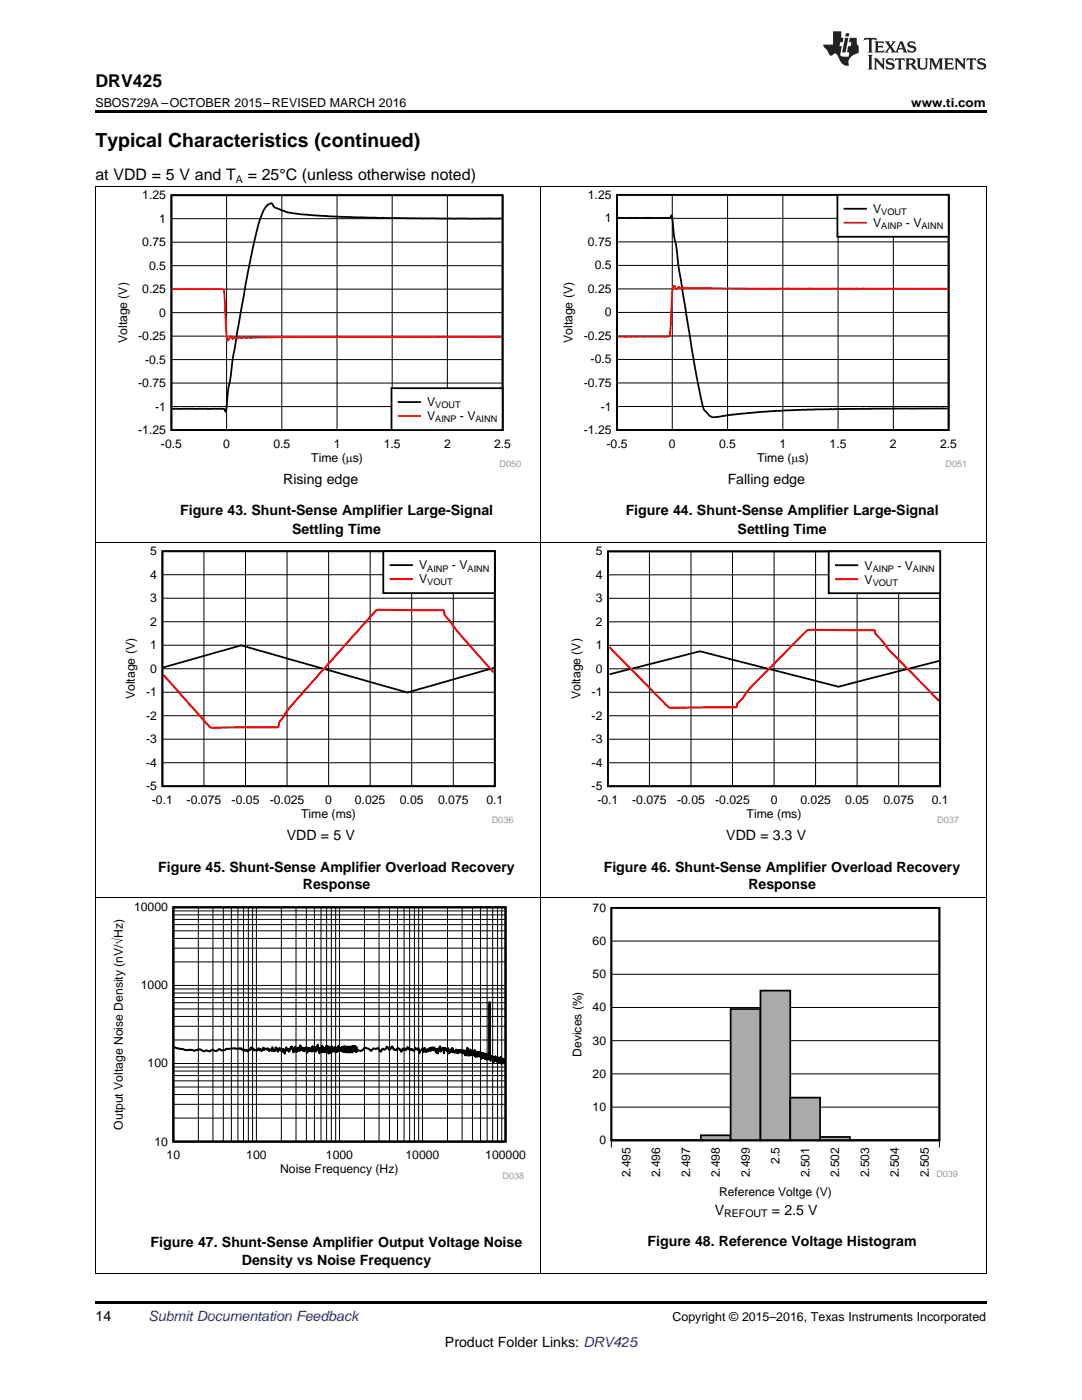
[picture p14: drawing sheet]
<svg xmlns="http://www.w3.org/2000/svg" width="216mm" height="279mm" viewBox="0 0 216 279" stroke-linecap="round" stroke-linejoin="round" font-family="sans-serif">
<defs><g id="words">
<text font-size="3.9" x="19" y="29.3">Typical Characteristics (continued)</text>
<text font-size="3.5" x="19" y="17.3">DRV425</text>
<g font-size="3.2">
<text x="19" y="36">at VDD = 5 V and T</text>
<text x="49.4" y="36">= 25°C (unless otherwise noted)</text>
</g>
<g font-size="2.8">
<text x="56.5" y="96.5">Rising edge</text>
<text x="145.2" y="96.5">Falling edge</text>
<text x="35.9" y="102.9">Figure 43. Shunt-Sense Amplifier Large-Signal</text>
<text x="58.3" y="106.6">Settling Time</text>
<text x="124.8" y="102.9">Figure 44. Shunt-Sense Amplifier Large-Signal</text>
<text x="147.2" y="106.6">Settling Time</text>
<text x="57.2" y="167.6">VDD = 5 V</text>
<text x="144.9" y="167.6">VDD = 3.3 V</text>
<text x="31.6" y="174">Figure 45. Shunt-Sense Amplifier Overload Recovery</text>
<text x="120.5" y="174">Figure 46. Shunt-Sense Amplifier Overload Recovery</text>
<text x="60.4" y="177.5">Response</text>
<text x="149.3" y="177.5">Response</text>
<text x="142.6" y="242.4">V</text>
<text x="154" y="242.4">= 2.5 V</text>
<text x="30.1" y="248.8">Figure 47. Shunt-Sense Amplifier Output Voltage Noise</text>
<text x="129.2" y="248.7">Figure 48. Reference Voltage Histogram</text>
<text x="48.3" y="252.4">Density vs Noise Frequency</text>
<text x="19" y="263.6">14</text>
<text x="88.8" y="268.9">Product Folder Links: DRV425</text>
</g>
<text font-size="2.8" fill="#0000c8" x="29.6" y="263.6">Submit Documentation Feedback</text>
<g font-size="2.5">
<text x="19" y="21.4">SBOS729A –OCTOBER 2015–REVISED MARCH 2016</text>
<text x="181.8" y="21.4">www.ti.com</text>
<text x="134.2" y="263.6">Copyright © 2015–2016, Texas Instruments Incorporated</text>
</g>
<g font-size="2.4">
<text x="28.4" y="39.8">1.25</text>
<text x="117.3" y="39.7">1.25</text>
<text x="31.8" y="44.4">1</text>
<text x="120.7" y="44.4">1</text>
<text x="174.2" y="42.5">V</text>
<text x="174.2" y="45.3">V</text>
<text x="180.8" y="45.3">- V</text>
<text x="28.4" y="49.1">0.75</text>
<text x="29.8" y="53.8">0.5</text>
<text x="117.3" y="49.1">0.75</text>
<text x="118.7" y="53.8">0.5</text>
<text x="28.4" y="58.5">0.25</text>
<text x="117.3" y="58.5">0.25</text>
<text x="31.8" y="63.2">0</text>
<text x="120.7" y="63.2">0</text>
<text x="25.4" y="68.5" transform="rotate(-90 25.4 68.5)">Voltage (V)</text>
<text x="27.6" y="67.9">-0.25</text>
<text x="114.3" y="68.4" transform="rotate(-90 114.3 68.4)">Voltage (V)</text>
<text x="116.5" y="67.8">-0.25</text>
<text x="27.6" y="77.2">-0.75</text>
<text x="28.9" y="72.6">-0.5</text>
<text x="116.5" y="77.2">-0.75</text>
<text x="117.9" y="72.5">-0.5</text>
<text x="31" y="81.9">-1</text>
<text x="85.2" y="81.1">V</text>
<text x="85.2" y="83.9">V</text>
<text x="91.8" y="83.9">- V</text>
<text x="119.9" y="81.9">-1</text>
<text x="27.6" y="86.6">-1.25</text>
<text x="32.1" y="89.4">-0.5</text>
<text x="44.6" y="89.4">0</text>
<text x="54.5" y="89.4">0.5</text>
<text x="66.6" y="89.4">1</text>
<text x="76.6" y="89.4">1.5</text>
<text x="88.6" y="89.4">2</text>
<text x="98.6" y="89.4">2.5</text>
<text x="116.5" y="86.6">-1.25</text>
<text x="121" y="89.4">-0.5</text>
<text x="133.5" y="89.4">0</text>
<text x="143.5" y="89.4">0.5</text>
<text x="155.5" y="89.4">1</text>
<text x="165.5" y="89.4">1.5</text>
<text x="177.6" y="89.4">2</text>
<text x="187.6" y="89.4">2.5</text>
<text x="62.1" y="92.2">Time (Ps)</text>
<text x="151.1" y="92.2">Time (Ps)</text>
<text x="30" y="110.8">5</text>
<text x="83.6" y="113.7">V</text>
<text x="90.2" y="113.7">- V</text>
<text x="118.9" y="110.8">5</text>
<text x="172.5" y="113.7">V</text>
<text x="179.1" y="113.7">- V</text>
<text x="30" y="115.5">4</text>
<text x="83.6" y="116.4">V</text>
<text x="118.9" y="115.5">4</text>
<text x="172.5" y="116.5">V</text>
<text x="30" y="124.9">2</text>
<text x="30" y="120.2">3</text>
<text x="118.9" y="124.9">2</text>
<text x="118.9" y="120.2">3</text>
<text x="30" y="129.6">1</text>
<text x="118.9" y="129.6">1</text>
<text x="30" y="134.3">0</text>
<text x="118.9" y="134.3">0</text>
<text x="26.9" y="139.5" transform="rotate(-90 26.9 139.5)">Voltage (V)</text>
<text x="29.2" y="143.6">-2</text>
<text x="29.2" y="138.9">-1</text>
<text x="115.8" y="139.5" transform="rotate(-90 115.8 139.5)">Voltage (V)</text>
<text x="118.1" y="143.6">-2</text>
<text x="118.1" y="139">-1</text>
<text x="29.2" y="148.3">-3</text>
<text x="118.1" y="148.3">-3</text>
<text x="29.2" y="153">-4</text>
<text x="118.1" y="153">-4</text>
<text x="29.2" y="157.7">-5</text>
<text x="30.3" y="160.5">-0.1</text>
<text x="37.2" y="160.5">-0.075</text>
<text x="46.2" y="160.5">-0.05</text>
<text x="53.8" y="160.5">-0.025</text>
<text x="64.9" y="160.5">0</text>
<text x="70.8" y="160.5">0.025</text>
<text x="79.8" y="160.5">0.05</text>
<text x="87.4" y="160.5">0.075</text>
<text x="97" y="160.5">0.1</text>
<text x="118.1" y="157.7">-5</text>
<text x="119.2" y="160.5">-0.1</text>
<text x="126.1" y="160.5">-0.075</text>
<text x="135.1" y="160.5">-0.05</text>
<text x="142.7" y="160.5">-0.025</text>
<text x="153.8" y="160.5">0</text>
<text x="159.7" y="160.5">0.025</text>
<text x="168.7" y="160.5">0.05</text>
<text x="176.3" y="160.5">0.075</text>
<text x="185.9" y="160.5">0.1</text>
<text x="60.1" y="163.3">Time (ms)</text>
<text x="149" y="163.3">Time (ms)</text>
<text x="26.8" y="181.9">10000</text>
<text x="118.3" y="182">70</text>
<text x="118.3" y="188.6">60</text>
<text x="28.1" y="197.5">1000</text>
<text x="118.3" y="195.2">50</text>
<text x="118.3" y="201.9">40</text>
<text x="118.3" y="208.5">30</text>
<text x="29.5" y="213">100</text>
<text x="116" y="210.9" transform="rotate(-90 116 210.9)">Devices (%)</text>
<text x="118.3" y="215.1">20</text>
<text x="118.3" y="221.7">10</text>
<text x="24.5" y="225.5" transform="rotate(-90 24.5 225.5)">Output Voltage Noise Density (nV/óHz)</text>
<text x="30.8" y="228.6">10</text>
<text x="33.2" y="231.4">10</text>
<text x="49.1" y="231.4">100</text>
<text x="65" y="231.4">1000</text>
<text x="80.9" y="231.4">10000</text>
<text x="96.8" y="231.4">100000</text>
<text x="119.6" y="228.4">0</text>
<text x="155.6" y="232.3" transform="rotate(-90 155.6 232.3)">2.5</text>
<text x="55.9" y="234.2">Noise Frequency (Hz)</text>
<text x="125.8" y="235" transform="rotate(-90 125.8 235)">2.495</text>
<text x="131.8" y="235" transform="rotate(-90 131.8 235)">2.496</text>
<text x="137.7" y="235" transform="rotate(-90 137.7 235)">2.497</text>
<text x="143.5" y="238.6">Reference Voltge (V)</text>
<text x="143.7" y="235" transform="rotate(-90 143.7 235)">2.498</text>
<text x="149.6" y="235" transform="rotate(-90 149.6 235)">2.499</text>
<text x="161.5" y="235" transform="rotate(-90 161.5 235)">2.501</text>
<text x="167.5" y="235" transform="rotate(-90 167.5 235)">2.502</text>
<text x="173.4" y="235" transform="rotate(-90 173.4 235)">2.503</text>
<text x="179.4" y="235" transform="rotate(-90 179.4 235)">2.504</text>
<text x="185.3" y="235" transform="rotate(-90 185.3 235)">2.505</text>
</g>
<g font-size="2.1">
<text x="47.1" y="36.6">A</text>
<text x="144.5" y="243">REFOUT</text>
</g>
<g font-size="1.8">
<text x="175.8" y="42.9">VOUT</text>
<text x="175.8" y="45.7">AINP</text>
<text x="183.9" y="45.7">AINN</text>
<text x="86.9" y="81.5">VOUT</text>
<text x="86.9" y="84.3">AINP</text>
<text x="94.9" y="84.3">AINN</text>
<text x="85.3" y="114.1">AINP</text>
<text x="85.3" y="116.8">VOUT</text>
<text x="93.3" y="114.1">AINN</text>
<text x="174.1" y="114.1">AINP</text>
<text x="174.1" y="116.9">VOUT</text>
<text x="182.2" y="114.1">AINN</text>
</g>
<g font-size="1.8" fill="#999">
<text x="99.7" y="93.2">D050</text>
<text x="188.7" y="93.2">D051</text>
<text x="98.1" y="164.3">D036</text>
<text x="187" y="164.3">D037</text>
<text x="100.3" y="235.2">D038</text>
<text x="186.8" y="234.9">D039</text>
</g>
</g></defs>
<path d="M19 259.7h177.8v.5h-177.8z" fill="#000"/>
<path d="M19.1 179.2v74.9M107.9 179.2v74.9M196.8 179.2v74.9M19 254.1h177.8" fill="none" stroke="#000" stroke-width=".2"/>
<path d="M113.7 180.3h77.4v58.8h-77.4z" fill-rule="evenodd" fill="#fff"/>
<path d="M122 181.2h65.4v46.4h-65.4zM122 227.6h5.9zM127.9 227.6h6zM133.9 227.6h5.9z" fill="none" stroke="#000" stroke-width=".35"/>
<path d="M122 194.4h65.5M122 187.8h65.5M122 181.2h65.5M122 214.3h65.5M122 207.7h65.5M122 201.1h65.5M122 229v-1.4h65.5l-.1 1.4M122 221h65.5" fill="none" stroke="#000" stroke-width=".2"/>
<path d="M122 227.6h17.9" fill="none" stroke="#aaa" stroke-width=".2"/>
<path d="M139.8 226.6h6v1h-6z" fill-rule="evenodd" fill="#aaa"/>
<path d="M139.8 226.6h6v1h-6z" fill="none" stroke="#000" stroke-width=".35"/>
<path d="M145.8 201.4h6v26.2h-6z" fill-rule="evenodd" fill="#aaa"/>
<path d="M145.8 201.4h5.9v26.2h-5.9z" fill="none" stroke="#000" stroke-width=".35"/>
<path d="M151.7 197.7h6v29.9h-6z" fill-rule="evenodd" fill="#aaa"/>
<path d="M151.7 197.7h6v29.9h-6z" fill="none" stroke="#000" stroke-width=".35"/>
<path d="M157.7 219.1h6v8.5h-6z" fill-rule="evenodd" fill="#aaa"/>
<path d="M157.7 219.1h5.9v8.5h-5.9z" fill="none" stroke="#000" stroke-width=".35"/>
<path d="M163.6 226.9h6v.7h-6z" fill-rule="evenodd" fill="#aaa"/>
<path d="M122 181.2h65.4v46.4h-65.4zM163.6 226.9h6v.7h-6zM169.6 227.6h5.9zM175.5 227.6h6zM181.5 227.6h5.9z" fill="none" stroke="#000" stroke-width=".35"/>
<path d="M169.6 227.6h17.9" fill="none" stroke="#aaa" stroke-width=".2"/>
<path d="M22.2 180.1h82.6v55.2h-82.6z" fill-rule="evenodd" fill="#fff"/>
<path d="M34.6 181.1h66.3v46.7h-66.3zM34.8 209l2.2 .6 1-.1 .8 .2a1.37 1.37 0 0 1 1.8 .1 .94 .94 0 0 1 1.1 0l.5-.3 .5 .1a.61 .61 0 0 0 .9-.2h.2l.4 .2h.7l.4-.3 2.9-.1 .3 .4 .2-.1 .3 .2 .2-.2 .2 .3 .2-.3 .2 .1 .4-.5 .2 .4 .2-.2 .1 .3h.7l.2-.4 .2 .4 .2-.2 .2 .4 .3-.7 .2 .5 .1-.4 .3 .2 .1-.1 .1 .2 .2-.3 .2 .5 .2-.3 .4 .3 .1-.7 .1 .6 .2-.1 .1 .3 .3-.8 .1 .6 .1-.3 .2 .6 .3-.8 .1 .6 .5-.3 .1 .5 .1-.5 .2 .9 .3-1.3 .1 .4 .1-.1 .1 .3v-.3l.1 .3 .1-.2v.5l.4-1 .1 .4 .2-.4 .2 .4 .1 .7 .3-1.1 .1 .8v-.1l.1 .3 .1-.4v.5l.1-.7 .1 .2 .1-.4 .1 .5 .2-.4v.5l.1-1.1 .2 1v-.6l.2 .6v-.5l.2 .6 .1-.5 .1 .3v-.3l.1 .6 .3-.8v.4l.1-.3 .1 1v-.8l.1 .4 .2-.6 .1 .7 .2-.6v.5l.1-.4 .1 .4v-.1l.1 .1v-.1v.3l.2-1.1 .1 .9 .1-.5 .1 .4 .1-.7v.7l.1-.6v.9l.4-.9v.5v-.5l.1 .6v-1.1l.2 1.1 .1-.5v1.1l.1-.8 .1 .6v-.7l.1 .5 .2-.9v.9l.1-1.1v1.3l.2-1 .1 .9v-.7l.1 .4 .1-.5 .1 .9v-.7v.2l.2-.8 .1 1 .2-.9v.9l.1-.6 .1 1.2v-1.4l.2 .9v-.8l.1 .6v-.4l.1 1 .2-1.4 .1 1.1 .1-.7 .1 .5v-.6l.1 .3v-.2l.1 .5v-.7v.6l.2-.5v.9l.1-1 .1 .6 .1-.5 .1 .9v-.9l.1 .5v-.6l.1 .7 .1-1v1.1v-.7l.1 .6v-.6l.1 .6 .1-.5 .1 .5 .1-.7 .1 .6v-.6l.2 .8 .1-.6v.7l.1-1.1 .1 1.2v-1.2l.1 .9v-.6l.1 .5v-.6l.2 1v-1.2l.1 1.1 .1-.9 .1 1 .1-1.1v.7v-.4l.1 .7v-.8l.1 .9 .1-1.1 .1 1.1 .1-.9 .1 .5v-.7v.8l.1-.9 .1 1.2v-1.1l.1 .7 .1-.8 .1 .6v-.6v.9v-.7l.1 .5v-.6l.1 .7 .1-.9 .1 1.3v-.9l.1 .7v-.7v.9l.1-1v.4l.2 .2a.81 .81 0 0 0 1.3-.5l.9 .2 .4 .4 .5-.5 .4 .1 .5-.1 .6 .7 .3-.6 .5 .2 .4-.6 .5 .7 .5-.8 .2 .4a.47 .47 0 0 0 .5 .3 .47 .47 0 0 0 .4-.3h.2l.2 .3 .2-.1 .2 .5 .3-.7 .3 .3 .1-.2 .2 .3 .3-.6 .3 .5 .1-.3 .3 .4 .2-.2 .3 .3 .4-.6 .2 .3 .1-.1 .2 .2 .1-.3 .2 1 .6-1 .2 .8 .2-.8h.1l.2 .8 .1-.4 .1 .2 .1-.4 .1 .4 .3-.7 .2 .7 .1-.6 .2-.2 .1 .6 .1-.5 .1 .5 .1-.6 .1 .7 .2-.5 .3 1 .1-.8 .1 .8 .2-1 .1 .6 .1-1 .2 1.1 .1-.6 .2 .2 .2-.4 .1 1.1 .2-1 .2 .4v-.3l.2 .3v-.3l.1 .6 .1-.8 .1 1.1 .1-.5 .1 .5 .1-.7 .1 .5 .2-.8 .1 .7 .1-.7 .2 .8v-.2l.2 .3v-.4l.1 .3 .1-.3 .1 .3v-.5l.3 .7 .1-.7 .1 .6 .1-.6 .1 .4v-.4l.2 .5 .1-.4v.5l.1-.5 .2 .6 .3-.6 .2 1 .1-.9 .1 .9v-.9l.1 .4v-.4l.1 .5v-1.1l.1 .9 .1-.7 .1 1.4 .1-1.1 .1 .8 .1-.9 .1 1.1 .1-1 .1 .6 .1-.6 .1 1v-.6l.1 .4 .1-.3 .1 .2v-.7l.1 1.1 .1-1.1 .1 1.3 .1-.5v.3l.2-.8 .1 1 .2-1 .1 1 .1-1v.9l.1-.5 .1 .5v-.4l.1 1 .1-1.3v.8l.1-.6v.6l.1-.8v1l.2-.9v.6l.1-.5v.9l.1-.6 .2 .7v-1l.2 1.2 .2-.9v.8l.1-1.1 .1 1.1 .1-.7v.5l.1-.2v-11v11.3l.1-.6 .1 1 .1-.8 .1 .6v-.7l.2 .7 .1-.4v.8l.2-1v1v-.5v.2l.1-.4v.5l.1-.7v.4v-.6v.8l.1-.5 .2 .7 .1-.6v.5v-.7l.1 .9v-.9v1.1l.1-.9 .1 1v-.8v.5v-.6l.1 .7 .1-.8v.7l.1-.6v.5v-.8l.1 .8v-.8l.1 1.3 .1-1 .2 .9v-.9l.1 .9 .1-.6v.5v-.8l.2 .9" fill="none" stroke="#000" stroke-width=".41"/>
<g fill="none" stroke="#000" stroke-width=".2">
<path d="M19.1 108.3v70.9M107.9 108.3v70.9M196.8 108.3v70.9M19 179.2h177.8M34.6 199.1h66.3M34.6 198.2h66.3M34.6 197.4h66.3M34.6 196.7h66.3M34.6 192h66.3M34.6 189.2h66.3M34.6 187.3h66.3M34.6 185.8h66.3"/>
<path d="M34.6 184.5h66.3M34.6 183.5h66.3M34.6 182.6h66.3M34.6 181.8h66.3M39.6 181.1v46.7M42.5 181.1v46.7M44.6 181.1v46.7M46.2 181.1v46.7M47.5 181.1v46.7M48.6 181.1v46.7M49.6 181.1v46.7M50.4 181.1v46.7"/>
<path d="M51.2 181.1v46.7M56.1 181.1v46.7M59.1 181.1v46.7M61.1 181.1v46.7M62.7 181.1v46.7M64.1 181.1v46.7M65.2 181.1v46.7M66.1 181.1v46.7M67 181.1v46.7M67.7 181.1v46.7M72.7 181.1v46.7M75.6 181.1v46.7"/>
<path d="M77.7 181.1v46.7M79.3 181.1v46.7M80.6 181.1v46.7M81.7 181.1v46.7M82.7 181.1v46.7M83.5 181.1v46.7M84.3 181.1v46.7M89.3 181.1v46.7M92.2 181.1v46.7M94.3 181.1v46.7M95.9 181.1v46.7M97.2 181.1v46.7"/>
<path d="M98.3 181.1v46.7M99.3 181.1v46.7M100.1 181.1v46.7M34.6 218.4h66.3M34.6 216.9h66.3M34.6 215.7h66.3M34.6 214.7h66.3M34.6 213.8h66.3M34.6 213h66.3M34.6 212.2h66.3M34.6 207.6h66.3M34.6 204.8h66.3"/>
<path d="M34.6 202.9h66.3M34.6 201.4h66.3M34.6 200.1h66.3M34.6 223.1h66.3M34.6 220.4h66.3"/>
</g>
<path d="M24.6 109.1h77.8v55.3h-77.8z" fill-rule="evenodd" fill="#fff"/>
<path d="M32.4 110h66.3v46.9h-66.3zM32.6 133.2l15.5-4.4 33.2 9.4 17.3-4.9" fill="none" stroke="#000" stroke-width=".35"/>
<g fill="none" stroke="#000" stroke-width=".2">
<path d="M32.4 119.4h66.3M32.4 114.7h66.3M40.7 110v46.9M49 110v46.9M57.3 110v46.9M65.6 110v46.9M73.9 110v46.9M82.2 110v46.9M90.4 110v46.9M32.4 138.2h66.3M32.4 133.5h66.3M32.4 128.8h66.3"/>
<path d="M32.4 124.1h66.3M32.4 152.2h66.3M32.4 147.5h66.3M32.4 142.8h66.3"/>
</g>
<path d="M98.6 134.2l-7.3-8.2-2.6-3.3-.2-.9-12.6-.1a1.34 1.34 0 0 0-1.5 .8l-15.7 17.7-1.4 1.7-1.2 1.8a1.61 1.61 0 0 0-.5 1.4l-13.6 .1-9.4-10.6" fill="none" stroke="#f00" stroke-width=".41"/>
<path d="M76.5 110h22.2v8.4h-22.2z" fill-rule="evenodd" fill="#fff"/>
<path d="M76.5 110h22.2v8.4h-22.2zM77.9 112.8h4.3" fill="none" stroke="#000" stroke-width=".35"/>
<path d="M78 115.6h4.2" fill="none" stroke="#f00" stroke-width=".41"/>
<path d="M113.5 109.1h77.8v55.3h-77.8z" fill-rule="evenodd" fill="#fff"/>
<path d="M121.3 110h66.3v46.9h-66.3zM187.4 131.9l-20.1 5.1-27.6-7-18.1 4.6" fill="none" stroke="#000" stroke-width=".35"/>
<g fill="none" stroke="#000" stroke-width=".2">
<path d="M121.3 119.4h66.3M121.3 114.7h66.3M129.6 110v46.9M137.9 110v46.9M146.2 110v46.9M154.5 110v46.9M162.7 110v46.9M171 110v46.9M179.3 110v46.9M121.3 138.2h66.3M121.3 133.5h66.3M121.3 128.8h66.3"/>
<path d="M121.3 124.1h66.3M121.3 152.2h66.3M121.3 147.5h66.3M121.3 142.8h66.3"/>
</g>
<path d="M121.6 129.1l3.8 4 8.2 8.1h13.2l.2-.1 .2-.7 1.1-1.2 1.8-2.3 11.1-11.2 13.3 .1 .2 .7 1.4 1.5 1.3 1.8 10 10.1" fill="none" stroke="#f00" stroke-width=".41"/>
<path d="M165.4 110h22.2v8.4h-22.2z" fill-rule="evenodd" fill="#fff"/>
<path d="M165.4 110h22.2v8.4h-22.2zM166.8 112.8h4.3" fill="none" stroke="#000" stroke-width=".35"/>
<path d="M166.8 115.6h4.2" fill="none" stroke="#f00" stroke-width=".41"/>
<path d="M19.1 37.2v71.1M107.9 37.2v71.1M196.8 37.2v71.1M19 108.3h177.8" fill="none" stroke="#000" stroke-width=".2"/>
<path d="M23 38h80.9v55.3h-80.9z" fill-rule="evenodd" fill="#fff"/>
<path d="M34.2 39h66.1v46.8h-66.1zM100.1 43.6h-15.7l-16.1-.3-8.4-.5-2.5-.4-1.5-.5a2.57 2.57 0 0 1-1.8-1.4 3.4 3.4 0 0 0-1.9 2.6l-.6 1.5-.7 2.7-1.4 6.8-3 16.9-.5 4.5a32.2 32.2 0 0 0-.9 6.5l-.1 .2-.3-.6h-10.3" fill="none" stroke="#000" stroke-width=".35"/>
<g fill="none" stroke="#000" stroke-width=".2">
<path d="M45.2 39v46.8M56.2 39v46.8M67.3 39v46.8M78.3 39v46.8M89.3 39v46.8M34.2 57.7h66.1M34.2 53h66.1M34.2 48.3h66.1M34.2 43.6h66.1M34.2 76.4h66.1M34.2 71.8h66.1M34.2 67.1h66.1"/>
<path d="M34.2 62.4h66.1M34.2 81.1h66.1"/>
</g>
<path d="M34.4 57.7h9.9l.4 .2 .5 9.2 .2 .9 .3-.2a.56 .56 0 0 1 .4-.7l.3 .5 .5-.3a.58 .58 0 0 0 .8 0l.6 .2 .3-.1 11.2-.1h40.3" fill="none" stroke="#f00" stroke-width=".35"/>
<path d="M78.1 77.5h22.2v8.3h-22.2z" fill-rule="evenodd" fill="#fff"/>
<path d="M78.1 77.5h22.2v8.3h-22.2zM79.5 80.2h4.3" fill="none" stroke="#000" stroke-width=".35"/>
<path d="M79.5 83h4.3" fill="none" stroke="#f00" stroke-width=".35"/>
<path d="M111.9 38h80.7v55.3h-80.7z" fill-rule="evenodd" fill="#fff"/>
<path d="M123.1 38.9h66.2v46.9h-66.2zM123.3 43.5h10.4l.3-.5 .1 .4a33.7 33.7 0 0 0 .9 6.4l.5 3.9 2.5 15.7 1.9 10.1a4.7 4.7 0 0 0 2.2 3.8l7.2-.9 7.9-.5 10.4-.3 21.5-.1" fill="none" stroke="#000" stroke-width=".35"/>
<g fill="none" stroke="#000" stroke-width=".2">
<path d="M134.1 38.9v46.9M145.2 38.9v46.9M156.2 38.9v46.9M167.2 38.9v46.9M178.3 38.9v46.9M123.1 57.7h66.2M123.1 53h66.2M123.1 48.3h66.2M123.1 43.6h66.2M123.1 76.4h66.2M123.1 71.7h66.2M123.1 67h66.2"/>
<path d="M123.1 62.4h66.2M123.1 81.1h66.2"/>
</g>
<path d="M189.1 57.6h-40.6l-11.3-.2-.4 .1a.82 .82 0 0 0-1 0l-.3-.2-.6 .5-.4-.8-.2 .3-.7 9.8-1 .1h-9.3" fill="none" stroke="#f00" stroke-width=".35"/>
<path d="M167.1 38.9h22.2v8.4h-22.2z" fill-rule="evenodd" fill="#fff"/>
<path d="M167.1 38.9h22.2v8.4h-22.2zM168.5 41.7h4.3" fill="none" stroke="#000" stroke-width=".35"/>
<path d="M168.5 44.4h4.3" fill="none" stroke="#f00" stroke-width=".35"/>
<path d="M19 37.2h177.8" fill="none" stroke="#000" stroke-width=".2"/>
<path d="M19 22h177.8v.5h-177.8z" fill="#000"/>
<g fill="#231f20">
<path d="M172.5 7.6l-.1 .5 .4-.2h.6v.1v2.1l-.2 .4h.9l-.2-.4v-2.1l.1-.1h.5l.5 .2-.2-.5zM174.5 8.3l.2 .3v1.5l-.2 .4h1.8l.2-.6a1.04 1.04 0 0 1-1.3 .2v-.7h.6l.3 .2v-.6l-.3 .2h-.6v-.6l.8-.1 .4 .3-.2-.5zM176.5 8.3l.9 1.1-.9 1.1h.8l-.2-.2 .4-.7 .5 .7-.2 .2h1.5l-.2-.2 .2-.4h.9l.1 .4-.2 .2h1l-.3-.3-.7-1.9h-.5l-.9 2-.8-1 .9-1h-.8l.1 .3-.4 .5-.3-.6 .1-.2zM179.7 8.6l.4 1h-.7zM181.3 8.4a.63 .63 0 0 0-.2 .7 .63 .63 0 0 0 .6 .4l.6 .2 .1 .2a.75 .75 0 0 1-.7 .4 .75 .75 0 0 1-.6-.5l.1 .7 .1-.1a1.11 1.11 0 0 0 1.5-.6 1.13 1.13 0 0 0-1.2-.8l-.1-.4a1.04 1.04 0 0 1 1.2 .2l-.2-.5-.2 .1-.4-.2zM173.2 10.9l.2 .4v2.2l-.2 .4h1l-.3-.4v-2.2l.3-.4zM174.3 11.6l.3 .4v1.5l-.3 .4h.8l-.2-.4v-1.3l1.5 1.7v-1.9l.2-.4h-.7l.2 .4v.9l-1.1-1.3zM177 11.8a.62 .62 0 0 0-.2 .7 .62 .62 0 0 0 .6 .4l.6 .1 .1 .3a.76 .76 0 0 1-.7 .3 .76 .76 0 0 1-.7-.4l.2 .7 .1-.1a1.11 1.11 0 0 0 1.5-.6 1.13 1.13 0 0 0-1.2-.8l-.1-.4a1.04 1.04 0 0 1 1.2 .2l-.2-.6-.2 .1-.5-.1zM178.7 11.6l-.2 .6a.61 .61 0 0 1 .8-.3v1.6l-.2 .4h.9l-.2-.4v-1.6a.63 .63 0 0 1 .7 .3l-.1-.6zM180.6 11.6l.3 .4v1.5l-.3 .4h1l-.2-.2-.1-.8 .6 .2a.76 .76 0 0 0 1.2 .7l-1-1a.58 .58 0 0 0 .6-.5 .58 .58 0 0 0-.5-.6zM181.4 11.9h.1a.45 .45 0 0 1 .5 .1 .45 .45 0 0 1 .1 .5l-.8 .2zM182.9 11.6l.2 .2a2.17 2.17 0 0 0 .3 1.9 .99 .99 0 0 0 1.6-.6v-1.1l.2-.4h-.7l.2 .2a1.92 1.92 0 0 1-.2 1.8 .6 .6 0 0 1-.9-.5v-1.1l.2-.4zM185.4 11.6l.2 .4v1.5l-.2 .4h.7l-.2-.4v-1.4l.8 1.8 .8-1.8v1.4l-.2 .4h.9l-.2-.4v-1.5l.2-.4h-.8l-.6 1.5-.6-1.5zM188.4 11.6l.2 .4v1.5l-.2 .4h1.8l.1-.6a1.04 1.04 0 0 1-1.2 .1v-.6h.5l.4 .2v-.6l-.4 .2h-.5v-.7h.8l.3 .3-.1-.6zM190.5 11.6l.2 .4v1.5l-.2 .4h.7l-.2-.4v-1.3l1.5 1.7v-1.9l.2-.4h-.7l.2 .4v.9l-1.1-1.3zM192.9 11.6l-.1 .6a.61 .61 0 0 1 .7-.3l.1 1.6-.3 .4h1l-.3-.4 .1-1.6a.63 .63 0 0 1 .7 .3l-.1-.6zM195.2 11.8a.62 .62 0 0 0-.2 .7 .62 .62 0 0 0 .6 .4l.6 .1 .1 .3a.76 .76 0 0 1-.7 .3 .76 .76 0 0 1-.6-.4l.1 .7 .1-.1a1.11 1.11 0 0 0 1.6-.6 1.13 1.13 0 0 0-1.3-.8l-.1-.4a1.04 1.04 0 0 1 1.2 .2l-.1-.6-.2 .1-.5-.1z"/>
<path d="M166.2 6.3v2.6h-1.9v.4l.8 .9a.91 .91 0 0 0 1 .8 .56 .56 0 0 1 .5-.3 .56 .56 0 0 1 .5 .3l.4 .8a1.53 1.53 0 0 0 1.9 1.2 1.54 1.54 0 0 1 1-2.1l.9-.3v-1.4a1.52 1.52 0 0 1-.4-1.6h-1.3l-.2 .8h.5l-.2 .8h-.5l-.1 1v.2l.4 .1-.2 .8a1.93 1.93 0 0 1-1.6-.3l.3-1.8h-.5l.2-.8h.4l.2-.8h-.4v-1.3zM168.6 7.6l-.6 2.9h.7l.6-2.9zM168.8 6.6l-.1 .7h.6l.2-.7z"/>
</g>
<use href="#words"/>
</svg>
